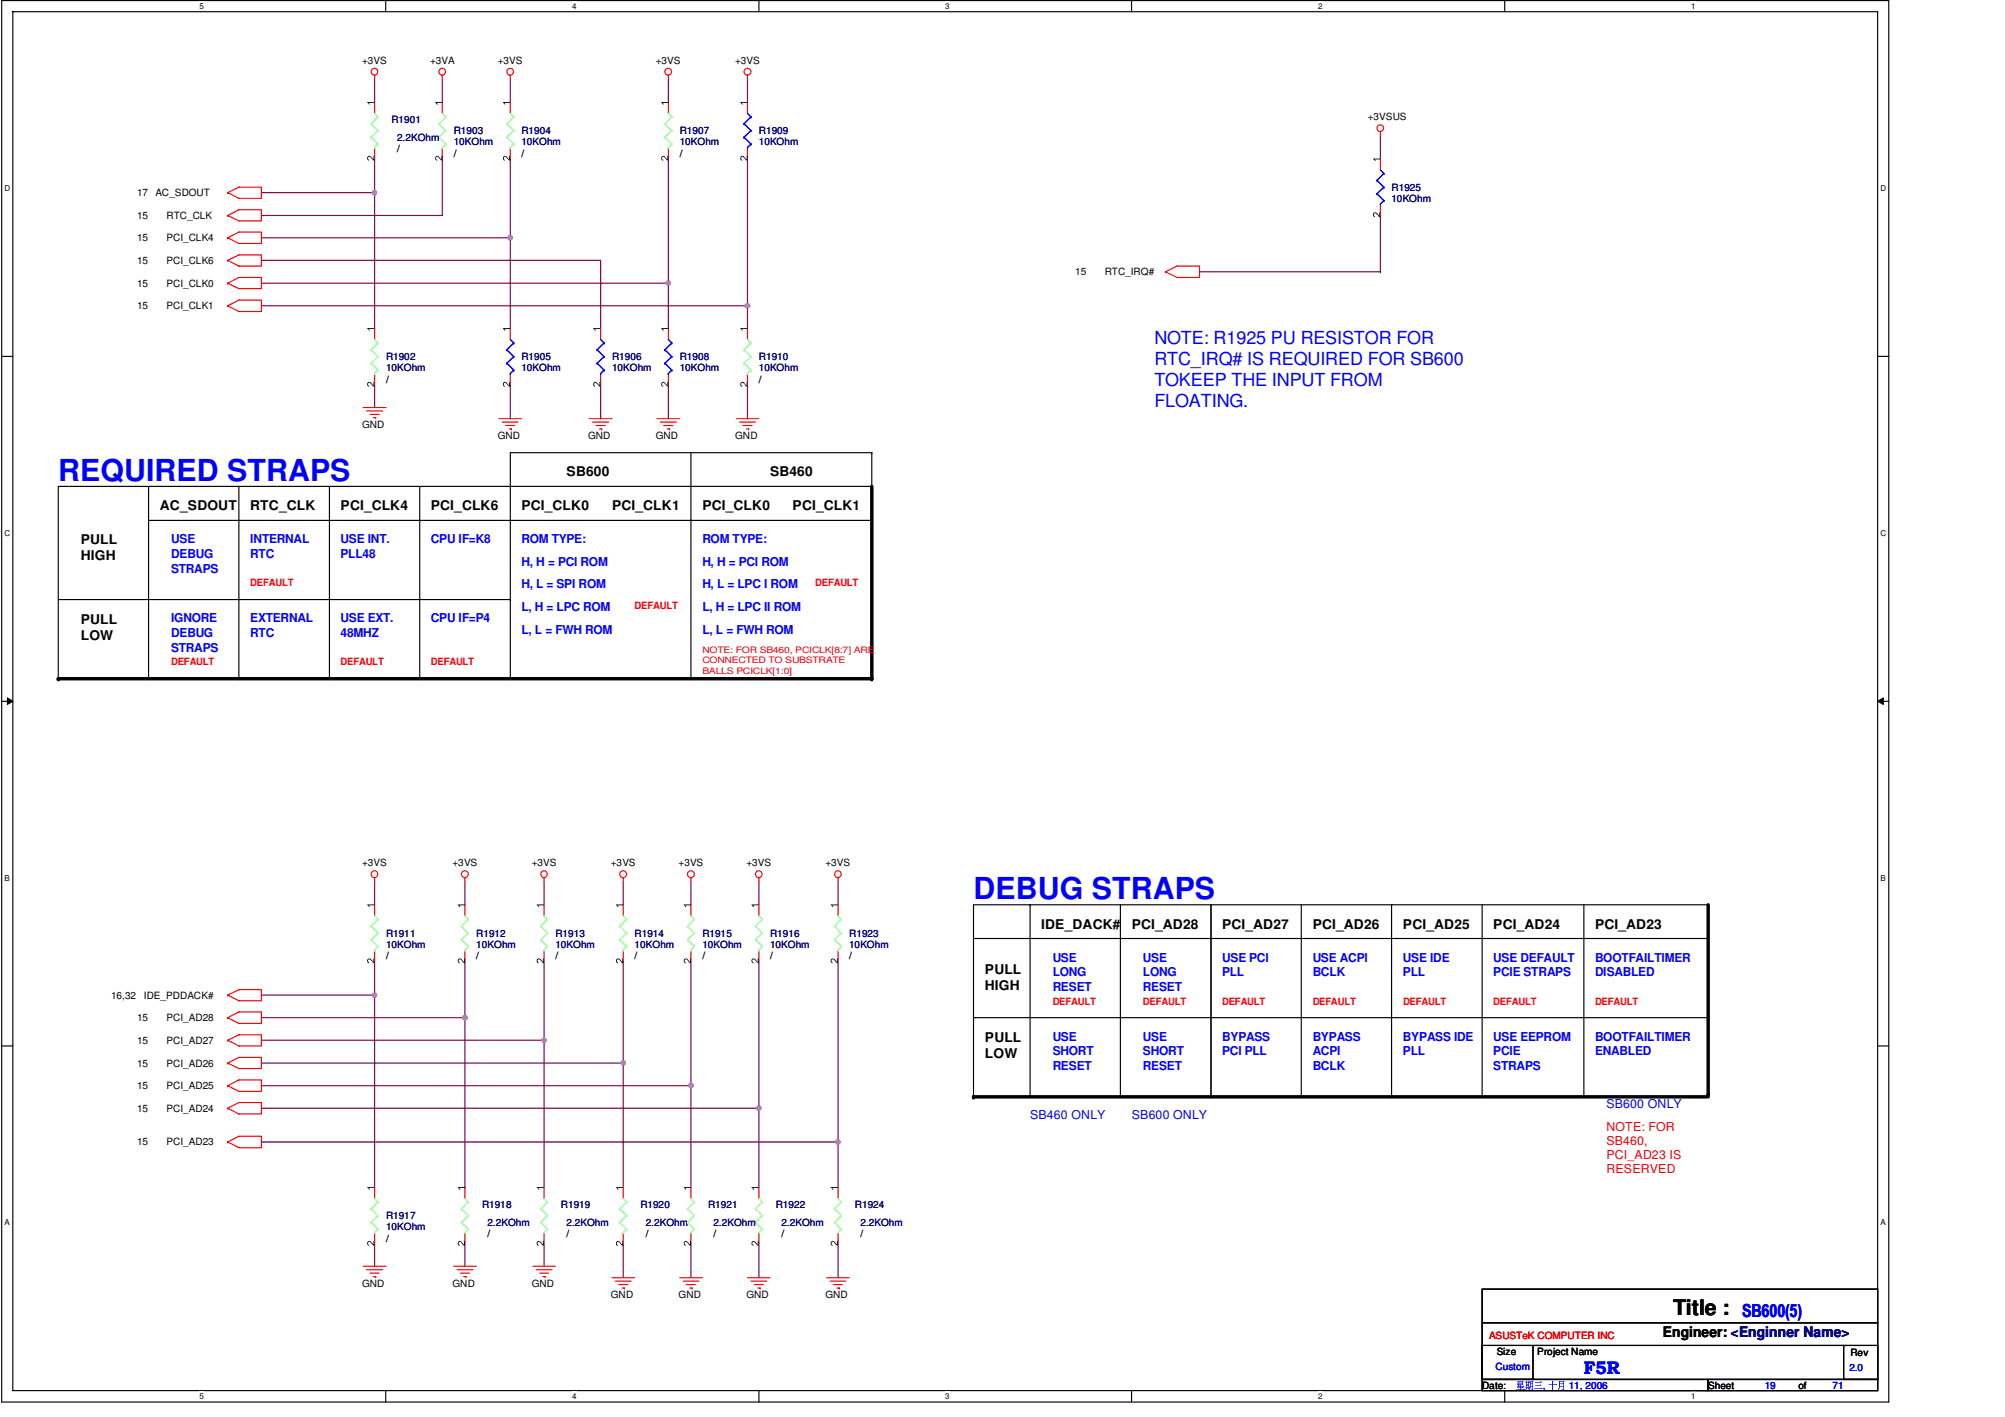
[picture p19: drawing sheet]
<svg xmlns="http://www.w3.org/2000/svg" width="297mm" height="210mm" viewBox="0 0 297 210" stroke-linecap="round" stroke-linejoin="round" font-family="sans-serif">
<defs><g id="words">
<g font-size="4.5" fill="#00f">
<text x="8.6" y="71.2">REQUIRED STRAPS</text>
<text x="144.2" y="133.1">DEBUG STRAPS</text>
</g>
<text font-size="3.2" x="247.9" y="194.7">Title :</text>
<g font-size="2.7" fill="#00f">
<text x="171" y="51">NOTE: R1925 PU RESISTOR FOR</text>
<text x="171" y="54.1">RTC_IRQ# IS REQUIRED FOR SB600</text>
<text x="171" y="57.1">TOKEEP THE INPUT FROM</text>
<text x="171" y="60.2">FLOATING.</text>
<text x="258.1" y="195.2">SB600(5)</text>
<text x="234.7" y="203.5">F5R</text>
</g>
<text font-size="2.2" x="246.3" y="198">Engineer: &lt;Enginner Name&gt;</text>
<g font-size="2">
<text x="83.9" y="70.6">SB600</text>
<text x="114.1" y="70.6">SB460</text>
<text x="23.7" y="75.6">AC_SDOUT</text>
<text x="37.1" y="75.6">RTC_CLK</text>
<text x="50.5" y="75.6">PCI_CLK4</text>
<text x="63.8" y="75.6">PCI_CLK6</text>
<text x="77.3" y="75.6">PCI_CLK0</text>
<text x="90.7" y="75.6">PCI_CLK1</text>
<text x="104.1" y="75.6">PCI_CLK0</text>
<text x="117.4" y="75.6">PCI_CLK1</text>
<text x="12" y="80.6">PULL</text>
<text x="12" y="83">HIGH</text>
<text x="12" y="92.4">PULL</text>
<text x="12" y="94.7">LOW</text>
<text x="154.3" y="137.5">IDE_DACK#</text>
<text x="167.7" y="137.5">PCI_AD28</text>
<text x="181.1" y="137.5">PCI_AD27</text>
<text x="194.5" y="137.5">PCI_AD26</text>
<text x="207.9" y="137.5">PCI_AD25</text>
<text x="221.2" y="137.5">PCI_AD24</text>
<text x="236.3" y="137.5">PCI_AD23</text>
<text x="145.9" y="144.3">PULL</text>
<text x="145.9" y="146.6">HIGH</text>
<text x="145.9" y="154.3">PULL</text>
<text x="145.9" y="156.7">LOW</text>
</g>
<g font-size="1.8" fill="#00f">
<text x="25.4" y="80.5">USE</text>
<text x="25.4" y="82.7">DEBUG</text>
<text x="37.1" y="80.5">INTERNAL</text>
<text x="37.1" y="82.7">RTC</text>
<text x="50.5" y="80.5">USE INT.</text>
<text x="50.5" y="82.7">PLL48</text>
<text x="63.8" y="80.5">CPU IF=K8</text>
<text x="77.3" y="80.5">ROM TYPE:</text>
<text x="77.3" y="83.8">H, H = PCI ROM</text>
<text x="104.1" y="83.8">H, H = PCI ROM</text>
<text x="104.1" y="80.5">ROM TYPE:</text>
<text x="25.4" y="84.8">STRAPS</text>
<text x="77.3" y="87.2">H, L = SPI ROM</text>
<text x="104.1" y="87.2">H, L = LPC I ROM</text>
<text x="25.4" y="92.2">IGNORE</text>
<text x="25.4" y="94.4">DEBUG</text>
<text x="37.1" y="92.2">EXTERNAL</text>
<text x="37.1" y="94.4">RTC</text>
<text x="50.5" y="92.2">USE EXT.</text>
<text x="50.5" y="94.4">48MHZ</text>
<text x="63.8" y="92.2">CPU IF=P4</text>
<text x="77.3" y="90.5">L, H = LPC ROM</text>
<text x="77.3" y="93.9">L, L = FWH ROM</text>
<text x="104.1" y="90.5">L, H = LPC II ROM</text>
<text x="104.1" y="93.9">L, L = FWH ROM</text>
<text x="25.4" y="96.6">STRAPS</text>
<text x="156" y="142.5">USE</text>
<text x="169.3" y="142.5">USE</text>
<text x="181.1" y="142.5">USE PCI</text>
<text x="194.5" y="142.5">USE ACPI</text>
<text x="207.9" y="142.5">USE IDE</text>
<text x="221.2" y="142.5">USE DEFAULT</text>
<text x="236.3" y="142.5">BOOTFAILTIMER</text>
<text x="156" y="144.6">LONG</text>
<text x="156" y="146.8">RESET</text>
<text x="169.3" y="144.6">LONG</text>
<text x="169.3" y="146.8">RESET</text>
<text x="181.1" y="144.6">PLL</text>
<text x="194.5" y="144.6">BCLK</text>
<text x="207.9" y="144.6">PLL</text>
<text x="221.2" y="144.6">PCIE STRAPS</text>
<text x="236.3" y="144.6">DISABLED</text>
<text x="156" y="154.1">USE</text>
<text x="169.3" y="154.1">USE</text>
<text x="181.1" y="154.1">BYPASS</text>
<text x="194.5" y="154.1">BYPASS</text>
<text x="207.9" y="154.1">BYPASS IDE</text>
<text x="221.2" y="154.1">USE EEPROM</text>
<text x="236.3" y="154.1">BOOTFAILTIMER</text>
<text x="156" y="156.3">SHORT</text>
<text x="156" y="158.5">RESET</text>
<text x="169.3" y="156.3">SHORT</text>
<text x="169.3" y="158.5">RESET</text>
<text x="181.1" y="156.3">PCI PLL</text>
<text x="194.5" y="156.3">ACPI</text>
<text x="194.5" y="158.5">BCLK</text>
<text x="207.9" y="156.3">PLL</text>
<text x="221.2" y="156.3">PCIE</text>
<text x="221.2" y="158.5">STRAPS</text>
<text x="236.3" y="156.3">ENABLED</text>
<text x="152.6" y="165.8">SB460 ONLY</text>
<text x="167.7" y="165.8">SB600 ONLY</text>
<text x="238" y="164.1">SB600 ONLY</text>
</g>
<g font-size="1.8" fill="#f00">
<text x="238" y="167.5">NOTE: FOR</text>
<text x="238" y="169.6">SB460,</text>
<text x="238" y="171.7">PCI_AD23 IS</text>
<text x="238" y="173.8">RESERVED</text>
</g>
<g font-size="1.5">
<text x="53.6" y="9.5">+3VS</text>
<text x="63.7" y="9.5">+3VA</text>
<text x="73.7" y="9.5">+3VS</text>
<text x="97.2" y="9.5">+3VS</text>
<text x="108.9" y="9.5">+3VS</text>
<text x="202.6" y="17.8">+3VSUS</text>
<text x="58.8" y="22.5">/</text>
<text x="67.2" y="23.2">/</text>
<text x="77.3" y="23.2">/</text>
<text x="100.7" y="23.2">/</text>
<text x="20.3" y="29.1">17</text>
<text x="23" y="29.1">AC_SDOUT</text>
<text x="20.3" y="32.4">15</text>
<text x="20.3" y="35.7">15</text>
<text x="24.7" y="32.4">RTC_CLK</text>
<text x="24.7" y="35.7">PCI_CLK4</text>
<text x="20.3" y="39.1">15</text>
<text x="24.7" y="39.1">PCI_CLK6</text>
<text x="159.3" y="40.8">15</text>
<text x="163.7" y="40.8">RTC_IRQ#</text>
<text x="20.3" y="42.5">15</text>
<text x="20.3" y="45.8">15</text>
<text x="24.7" y="42.5">PCI_CLK0</text>
<text x="24.7" y="45.8">PCI_CLK1</text>
<text x="57.2" y="56.7">/</text>
<text x="112.4" y="56.7">/</text>
<text x="53.6" y="63.4">GND</text>
<text x="73.7" y="65.1">GND</text>
<text x="87.1" y="65.1">GND</text>
<text x="97.2" y="65.1">GND</text>
<text x="108.9" y="65.1">GND</text>
<text x="53.6" y="128.4">+3VS</text>
<text x="67.1" y="128.4">+3VS</text>
<text x="78.8" y="128.4">+3VS</text>
<text x="90.5" y="128.4">+3VS</text>
<text x="100.5" y="128.4">+3VS</text>
<text x="110.6" y="128.4">+3VS</text>
<text x="122.3" y="128.4">+3VS</text>
<text x="57.2" y="142.1">/</text>
<text x="70.6" y="142.1">/</text>
<text x="82.3" y="142.1">/</text>
<text x="94" y="142.1">/</text>
<text x="104.1" y="142.1">/</text>
<text x="114.1" y="142.1">/</text>
<text x="125.8" y="142.1">/</text>
<text x="16.5" y="148">16,32</text>
<text x="21.3" y="148">IDE_PDDACK#</text>
<text x="20.3" y="151.3">15</text>
<text x="20.3" y="154.6">15</text>
<text x="24.7" y="151.3">PCI_AD28</text>
<text x="24.7" y="154.6">PCI_AD27</text>
<text x="20.3" y="158">15</text>
<text x="20.3" y="161.3">15</text>
<text x="24.7" y="158">PCI_AD26</text>
<text x="24.7" y="161.3">PCI_AD25</text>
<text x="20.3" y="164.7">15</text>
<text x="24.7" y="164.7">PCI_AD24</text>
<text x="20.3" y="169.7">15</text>
<text x="24.7" y="169.7">PCI_AD23</text>
<text x="57.2" y="183.9">/</text>
<text x="72.2" y="183.3">/</text>
<text x="83.9" y="183.3">/</text>
<text x="95.7" y="183.3">/</text>
<text x="105.7" y="183.3">/</text>
<text x="115.8" y="183.3">/</text>
<text x="127.5" y="183.3">/</text>
<text x="53.6" y="190.6">GND</text>
<text x="67.1" y="190.6">GND</text>
<text x="78.8" y="190.6">GND</text>
<text x="90.5" y="192.3">GND</text>
<text x="100.5" y="192.3">GND</text>
<text x="110.6" y="192.3">GND</text>
<text x="122.3" y="192.3">GND</text>
<text x="221.7" y="200.7">Size</text>
<text x="227.7" y="200.7">Project Name</text>
<text x="274.1" y="200.8">Rev</text>
<text x="219.6" y="205.7">Date:</text>
<text x="253.1" y="205.7">Sheet</text>
<text x="266.4" y="205.7">of</text>
</g>
<g font-size="1.5" fill="#000080">
<text x="58" y="18.2">R1901</text>
<text x="58.8" y="20.9">2.2KOhm</text>
<text x="67.2" y="19.9">R1903</text>
<text x="67.2" y="21.5">10KOhm</text>
<text x="77.3" y="19.9">R1904</text>
<text x="77.3" y="21.5">10KOhm</text>
<text x="100.7" y="19.9">R1907</text>
<text x="100.7" y="21.5">10KOhm</text>
<text x="112.4" y="19.9">R1909</text>
<text x="112.4" y="21.5">10KOhm</text>
<text x="206.2" y="28.2">R1925</text>
<text x="206.2" y="29.9">10KOhm</text>
<text x="57.2" y="53.3">R1902</text>
<text x="77.3" y="53.3">R1905</text>
<text x="90.7" y="53.3">R1906</text>
<text x="100.7" y="53.3">R1908</text>
<text x="112.4" y="53.3">R1910</text>
<text x="57.2" y="55">10KOhm</text>
<text x="77.3" y="55">10KOhm</text>
<text x="90.7" y="55">10KOhm</text>
<text x="100.7" y="55">10KOhm</text>
<text x="112.4" y="55">10KOhm</text>
<text x="57.2" y="138.7">R1911</text>
<text x="57.2" y="140.4">10KOhm</text>
<text x="70.6" y="138.7">R1912</text>
<text x="70.6" y="140.4">10KOhm</text>
<text x="82.3" y="138.7">R1913</text>
<text x="82.3" y="140.4">10KOhm</text>
<text x="94" y="138.7">R1914</text>
<text x="94" y="140.4">10KOhm</text>
<text x="104.1" y="138.7">R1915</text>
<text x="104.1" y="140.4">10KOhm</text>
<text x="114.1" y="138.7">R1916</text>
<text x="114.1" y="140.4">10KOhm</text>
<text x="125.8" y="138.7">R1923</text>
<text x="125.8" y="140.4">10KOhm</text>
<text x="71.4" y="178.9">R1918</text>
<text x="83.1" y="178.9">R1919</text>
<text x="94.9" y="178.9">R1920</text>
<text x="104.9" y="178.9">R1921</text>
<text x="114.9" y="178.9">R1922</text>
<text x="126.7" y="178.9">R1924</text>
<text x="57.2" y="180.6">R1917</text>
<text x="57.2" y="182.2">10KOhm</text>
<text x="72.2" y="181.6">2.2KOhm</text>
<text x="83.9" y="181.6">2.2KOhm</text>
<text x="95.7" y="181.6">2.2KOhm</text>
<text x="105.7" y="181.6">2.2KOhm</text>
<text x="115.8" y="181.6">2.2KOhm</text>
<text x="127.5" y="181.6">2.2KOhm</text>
</g>
<g font-size="1.5" fill="#f00">
<text x="37.1" y="86.8">DEFAULT</text>
<text x="120.8" y="86.8">DEFAULT</text>
<text x="94" y="90.2">DEFAULT</text>
<text x="25.4" y="98.6">DEFAULT</text>
<text x="50.5" y="98.6">DEFAULT</text>
<text x="63.8" y="98.6">DEFAULT</text>
<text x="156" y="148.8">DEFAULT</text>
<text x="169.3" y="148.8">DEFAULT</text>
<text x="181.1" y="148.8">DEFAULT</text>
<text x="194.5" y="148.8">DEFAULT</text>
<text x="207.9" y="148.8">DEFAULT</text>
<text x="221.2" y="148.8">DEFAULT</text>
<text x="236.3" y="148.8">DEFAULT</text>
<text x="220.6" y="198.3">ASUSTeK COMPUTER INC</text>
</g>
<g font-size="1.5" fill="#00f">
<text x="221.6" y="203">Custom</text>
<text x="274" y="203.2">2.0</text>
<text x="228.6" y="205.7">,</text>
<text x="232.4" y="205.7">11, 2006</text>
<text x="261.4" y="205.7">19</text>
<text x="271.5" y="205.7">71</text>
</g>
<g font-size="1.3" fill="#f00">
<text x="104.1" y="96.7">NOTE: FOR SB460, PCICLK[8:7] ARE</text>
<text x="104.1" y="98.3">CONNECTED TO SUBSTRATE</text>
<text x="104.1" y="99.8">BALLS PCICLK[1:0]</text>
</g>
<g font-size="1.2">
<text x="29.5" y="1.4">5</text>
<text x="84.7" y="1.4">4</text>
<text x="140" y="1.4">3</text>
<text x="195.3" y="1.4">2</text>
<text x="250.5" y="1.4">1</text>
<text x=".7" y="28.4">D</text>
<text x="278.6" y="28.4">D</text>
<text x=".7" y="79.4">C</text>
<text x="278.6" y="79.4">C</text>
<text x=".7" y="130.5">B</text>
<text x="278.6" y="130.5">B</text>
<text x=".7" y="181.5">A</text>
<text x="278.6" y="181.5">A</text>
<text x="29.5" y="207.3">5</text>
<text x="84.7" y="207.3">4</text>
<text x="140" y="207.3">3</text>
<text x="195.3" y="207.3">2</text>
<text x="250.5" y="207.3">1</text>
</g>
</g></defs>
<path d="M.3 .1h279.5v207.6h-279.5zM1.9 1.7h276.3v204.3h-276.3z" fill="none" stroke="#000" stroke-width=".17"/>
<g fill="#fff">
<path d="M29.5 .3h.7v1.3h-.7z"/>
<path d="M29.5 206.2h.7v1.4h-.7z"/>
</g>
<path d="M57.1 .1v1.6M57.1 206v1.7" fill="none" stroke="#000" stroke-width=".17"/>
<g fill="#fff">
<path d="M84.7 .3h.7v1.3h-.7z"/>
<path d="M84.7 206.2h.7v1.4h-.7z"/>
</g>
<path d="M112.4 .1v1.6M112.4 206v1.7" fill="none" stroke="#000" stroke-width=".17"/>
<g fill="#fff">
<path d="M140 .3h.7v1.3h-.7z"/>
<path d="M140 206.2h.7v1.4h-.7z"/>
</g>
<path d="M167.6 .1v1.6M167.6 206v1.7" fill="none" stroke="#000" stroke-width=".17"/>
<g fill="#fff">
<path d="M195.2 .3h.8v1.3h-.8z"/>
<path d="M195.2 206.2h.8v1.4h-.8z"/>
</g>
<path d="M222.9 .1v1.6M222.9 206v1.7" fill="none" stroke="#000" stroke-width=".17"/>
<g fill="#fff">
<path d="M250.5 .3h.7v1.3h-.7z"/>
<path d="M250.5 206.2h.7v1.4h-.7z"/>
<path d="M.6 27.3h.9v1.3h-.9z"/>
<path d="M278.6 27.3h.8v1.3h-.8z"/>
<path d="M.6 78.3h.9v1.4h-.9z"/>
<path d="M278.6 78.3h.8v1.4h-.8z"/>
</g>
<path d="M.3 52.8h1.6M278.2 52.8h1.6" fill="none" stroke="#000" stroke-width=".17"/>
<g fill="#fff">
<path d="M.6 129.4h.9v1.4h-.9z"/>
<path d="M278.6 129.4h.8v1.4h-.8z"/>
</g>
<path d="M.3 103.9h1.6M278.2 103.9h1.6" fill="none" stroke="#000" stroke-width=".17"/>
<path d="M1.1 103.4l.8 .5-.8 .5zM278.2 103.9l.8-.5v1z" fill="#000"/>
<path d="M1.1 103.4l.8 .5-.8 .5zM278.2 103.9l.8-.5v1z" fill="none" stroke="#000" stroke-width=".15"/>
<g fill="#fff">
<path d="M.6 180.4h.9v1.4h-.9z"/>
<path d="M278.6 180.4h.8v1.4h-.8z"/>
</g>
<path d="M.3 154.9h1.6M278.2 154.9h1.6" fill="none" stroke="#000" stroke-width=".17"/>
<path d="M55.5 11.8v3.4M65.5 11.8v3.4M38.7 28.5h16.8M55.5 23.5v25.1M65.5 23.5v8.4h-26.8M55.5 48.6h.1" fill="none" stroke="#800040" stroke-width=".17"/>
<circle cx="55.5" cy="28.5" r=".33" fill="#f0f"/>
<circle cx="55.5" cy="28.5" r=".33" fill="none" stroke="#f0f" stroke-width=".17"/>
<path d="M38.7 35.2h36.9M75.6 35.2h.1M55.5 57v3.4" fill="none" stroke="#800040" stroke-width=".17"/>
<circle cx="75.6" cy="35.2" r=".33" fill="#f0f"/>
<circle cx="75.6" cy="35.2" r=".33" fill="none" stroke="#f0f" stroke-width=".17"/>
<path d="M75.6 11.8v3.4M38.7 38.6h50.3v10M75.6 23.5v25.1M38.7 42h60.3M75.6 57v5M89 57v5M99 42h.1" fill="none" stroke="#800040" stroke-width=".17"/>
<circle cx="99" cy="41.9" r=".32" fill="#f0f"/>
<circle cx="99" cy="41.9" r=".32" fill="none" stroke="#f0f" stroke-width=".17"/>
<path d="M99 11.8v3.4M99 23.5v25.1M38.7 45.3h72M99 57v5M110.7 45.3h.1" fill="none" stroke="#800040" stroke-width=".17"/>
<circle cx="110.7" cy="45.3" r=".33" fill="#f0f"/>
<circle cx="110.7" cy="45.3" r=".33" fill="none" stroke="#f0f" stroke-width=".17"/>
<path d="M110.7 11.8v3.4M110.7 23.5v25.1M110.7 57v5M38.7 160.8h63.7M102.4 160.8h.1" fill="none" stroke="#800040" stroke-width=".17"/>
<circle cx="102.4" cy="160.8" r=".33" fill="#f0f"/>
<circle cx="102.4" cy="160.8" r=".33" fill="none" stroke="#f0f" stroke-width=".17"/>
<path d="M38.7 154.1h41.9M80.6 154.1h.1M80.6 142.4v11.7" fill="none" stroke="#800040" stroke-width=".17"/>
<circle cx="80.6" cy="154.1" r=".32" fill="#f0f"/>
<circle cx="80.6" cy="154.1" r=".32" fill="none" stroke="#f0f" stroke-width=".17"/>
<path d="M55.5 130.7v3.3M55.5 147.4v28.5M68.9 142.4v8.3h-30.2M80.6 154.1v21.8M102.4 142.4v18.4M55.5 175.9h.1M112.4 164.2v11.7M55.5 184.2v3.4M112.4 184.2v5.1" fill="none" stroke="#800040" stroke-width=".17"/>
<circle cx="55.5" cy="147.4" r=".32" fill="#f0f"/>
<circle cx="55.5" cy="147.4" r=".32" fill="none" stroke="#f0f" stroke-width=".17"/>
<path d="M38.7 157.5h53.6M55.5 142.4v5M92.3 157.5h.1M102.4 160.8v15.1" fill="none" stroke="#800040" stroke-width=".17"/>
<circle cx="92.3" cy="157.5" r=".33" fill="#f0f"/>
<circle cx="92.3" cy="157.5" r=".33" fill="none" stroke="#f0f" stroke-width=".17"/>
<path d="M68.9 130.7v3.3M38.7 164.2h73.7M112.4 164.2h.1M80.6 184.2v3.4" fill="none" stroke="#800040" stroke-width=".17"/>
<circle cx="112.4" cy="164.1" r=".32" fill="#f0f"/>
<circle cx="112.4" cy="164.1" r=".32" fill="none" stroke="#f0f" stroke-width=".17"/>
<path d="M80.6 130.7v3.3M102.4 130.7v3.3M112.4 130.7v3.3M38.7 147.4h16.8M68.9 150.7v25.2M92.3 142.4v15.1M112.4 142.4v21.8M68.9 175.9h.1M92.3 184.2v5.1M102.4 184.2v5.1" fill="none" stroke="#800040" stroke-width=".17"/>
<circle cx="68.9" cy="150.7" r=".34" fill="#f0f"/>
<circle cx="68.9" cy="150.7" r=".34" fill="none" stroke="#f0f" stroke-width=".17"/>
<path d="M92.3 130.7v3.3M92.3 157.5v18.4M38.7 169.2h85.5M124.2 169.2h.1M68.9 184.2v3.4" fill="none" stroke="#800040" stroke-width=".17"/>
<circle cx="124.1" cy="169.2" r=".33" fill="#f0f"/>
<circle cx="124.1" cy="169.2" r=".33" fill="none" stroke="#f0f" stroke-width=".17"/>
<path d="M204.5 20.2v3.3M204.5 31.9v8.4M177.7 40.3h26.8M204.5 40.3h.1M124.2 130.7v3.3M124.2 142.4v33.5M124.2 184.2v5.1" fill="none" stroke="#800040" stroke-width=".17"/>
<g fill="none" stroke="#f00" stroke-width=".17">
<path d="M55.5 11.1v.7M65.5 11.1v.7M75.6 11.1v.7M99 11.1v.7M110.7 11.1v.7M204.5 19.5v.7M33.7 31.9l1.7-.8h3.3v1.6h-3.3zM33.7 31.9h.1M33.7 28.5l1.7-.8h3.3v1.7h-3.3zM33.7 28.5h.1M33.7 35.2l1.7-.8h3.3v1.7h-3.3zM33.7 35.2h.1"/>
<path d="M33.7 38.6l1.7-.8h3.3v1.6h-3.3zM33.7 38.6h.1M33.7 42l1.7-.9h3.3v1.7h-3.3zM33.7 42h.1M33.7 45.3l1.7-.9h3.3v1.7h-3.3zM33.7 45.3h.1M172.7 40.3l1.7-.9h3.3v1.7h-3.3zM172.7 40.3h.1M53.8 60.4h3.4M54.3 60.9h2.4M54.8 61.4h1.4M55.3 61.8h.4"/>
<path d="M55.7 61.8h.1M73.9 62h3.4M74.4 62.5h2.3M74.9 63h1.3M75.4 63.5h.4M75.8 63.5h.1M87.3 62h3.4M87.8 62.5h2.4M88.3 63h1.4M88.8 63.5h.4M89.2 63.5h.1M97.3 62h3.4"/>
<path d="M97.8 62.5h2.4M98.3 63h1.4M98.8 63.5h.4M99.2 63.5h.1M109.1 62h3.3M109.6 62.5h2.3M110.1 63h1.3M110.6 63.5h.3M110.9 63.5h.1M55.5 130v.7M68.9 130v.7M80.6 130v.7"/>
<path d="M92.3 130v.7M102.4 130v.7M112.4 130v.7M124.2 130v.7M33.7 150.7l1.7-.8h3.3v1.7h-3.3zM33.7 150.7h.1M33.7 154.1l1.7-.8h3.3v1.6h-3.3zM33.7 154.1h.1M33.7 157.5l1.7-.9h3.3v1.7h-3.3zM33.7 157.5h.1M33.7 147.4l1.7-.8h3.3v1.7h-3.3zM33.7 147.4h.1"/>
<path d="M33.7 160.8l1.7-.8h3.3v1.7h-3.3zM33.7 160.8h.1M33.7 164.2l1.7-.9h3.3v1.7h-3.3zM33.7 164.2h.1M33.7 169.2l1.7-.9h3.3v1.7h-3.3zM33.7 169.2h.1M53.8 187.6h3.4M54.3 188.1h2.4M54.8 188.6h1.4M55.3 189.1h.4M55.7 189.1h.1M67.2 187.6h3.4"/>
<path d="M67.7 188.1h2.4M68.2 188.6h1.3M68.7 189.1h.3M69 189.1h.1M78.9 187.6h3.4M79.5 188.1h2.3M80 188.6h1.3M80.4 189.1h.4M80.8 189.1h.1M90.7 189.3h3.3M91.1 189.8h2.4M91.6 190.3h1.4"/>
<path d="M92.2 190.8h.3M92.5 190.8h.1M100.7 189.3h3.4M101.2 189.8h2.3M101.7 190.3h1.3M102.2 190.8h.3M102.5 190.8h.1M110.7 189.3h3.4M111.2 189.8h2.4M111.8 190.3h1.3M112.3 190.8h.3M112.6 190.8h.1"/>
<path d="M122.5 189.3h3.3M123 189.8h2.3M123.5 190.3h1.3M124 190.8h.3M124.3 190.8h.1"/>
<circle cx="55.5" cy="10.6" r=".5"/>
<circle cx="65.5" cy="10.6" r=".5"/>
<circle cx="75.6" cy="10.6" r=".5"/>
<circle cx="99" cy="10.6" r=".5"/>
<circle cx="110.7" cy="10.6" r=".51"/>
<circle cx="204.5" cy="19" r=".49"/>
<circle cx="55.5" cy="129.5" r=".5"/>
<circle cx="68.9" cy="129.5" r=".51"/>
<circle cx="80.6" cy="129.5" r=".49"/>
<circle cx="92.3" cy="129.5" r=".51"/>
<circle cx="102.4" cy="129.5" r=".51"/>
<circle cx="112.4" cy="129.5" r=".5"/>
<circle cx="124.1" cy="129.5" r=".5"/>
</g>
<path d="M219.6 191h58.6v13.3h-58.6zM219.6 199.3h7.5v5h-7.5zM219.6 196h58.6M227.3 199.3h45.8M273.1 199.3h5.1v5h-5.1zM273.1 199.3h.1M278.2 196h.1M219.6 204.3h33.5v1.7h-33.5zM253.1 204.3h25.1v1.7h-25.1z" fill="none" stroke="#000" stroke-width=".17"/>
<g fill="#00f">
<path d="M224.9 204.6l.7 .1zM224.9 204.9h.7zM224.9 205.1h.7zM224.8 204.6v.5h.1v-.5zM225.6 204.6v.5l.1-.5zM225 205.1l-.3 .5 .4-.4zM224.9 205.4h.9l-.2-.1v.1zM224.9 205.5v.1h.8l-.1-.1-.1 .1zM225.2 205.1l.1 .8v-.8zM224.6 205.8l.1 .1 1.2-.1-.1-.1-.1 .1z"/>
<path d="M226.1 205l.4 .1zM226.1 205.3h.4zM226.7 204.6l.4 .1zM226.7 205h.4zM226.7 205.3l.4 .1zM226 204.8v.1l.7-.1-.1-.1-.1 .1zM226.1 204.6l.1 .9v-.9zM226.4 204.6l.1 .9 .1-.9zM225.9 205.4l.1 .1h.6v-.1l-.1 .1zM226.2 205.6l-.3 .3 .4-.2zM226.4 205.6l.1 .2 .1-.1zM226.7 204.6v.7l-.2 .6 .3-.5v-.8zM227 204.6l.1 1.2h-.2l.1 .1 .1-.1 .1-1.1z"/>
<path d="M227.4 204.7l1 .1-.1-.2-.1 .1zM227.5 205.1v.1h.8l-.1-.1-.1 .1zM227.3 205.7h1.2l-.1-.1-.1 .1z"/>
<path d="M229.4 205.1h1.3l-.2-.1v.1zM230 204.6v1.3l.1-1.3z"/>
<path d="M231.1 204.6l.6 .1zM231.1 205h.6zM231.1 205.3l.6 .1zM231 204.6v.9l-.2 .4 .3-.4v-.9zM231.7 204.6l-.1 1.2h-.2l.2 .1h.1v-1.2l.1-.1z"/>
</g>
<path d="M219.6 191h58.6v13.3h-58.6zM219.6 199.3h7.5v5h-7.5zM219.6 196h58.6M227.3 199.3h45.8M273.1 199.3h5.1v5h-5.1zM273.1 199.3h.1M278.2 196h.1M219.6 204.3h33.5v1.7h-33.5zM253.1 204.3h25.1v1.7h-25.1z" fill="none" stroke="#000" stroke-width=".17"/>
<g fill="#00f">
<path d="M224.9 204.6l.7 .1zM224.9 204.9h.7zM224.9 205.1h.7zM224.8 204.6v.5h.1v-.5zM225.6 204.6v.5l.1-.5zM225 205.1l-.3 .5 .4-.4zM224.9 205.4h.9l-.2-.1v.1zM224.9 205.5v.1h.8l-.1-.1-.1 .1zM225.2 205.1l.1 .8v-.8zM224.6 205.8l.1 .1 1.2-.1-.1-.1-.1 .1z"/>
<path d="M226.1 205l.4 .1zM226.1 205.3h.4zM226.7 204.6l.4 .1zM226.7 205h.4zM226.7 205.3l.4 .1zM226 204.8v.1l.7-.1-.1-.1-.1 .1zM226.1 204.6l.1 .9v-.9zM226.4 204.6l.1 .9 .1-.9zM225.9 205.4l.1 .1h.6v-.1l-.1 .1zM226.2 205.6l-.3 .3 .4-.2zM226.4 205.6l.1 .2 .1-.1zM226.7 204.6v.7l-.2 .6 .3-.5v-.8zM227 204.6l.1 1.2h-.2l.1 .1 .1-.1 .1-1.1z"/>
<path d="M227.4 204.7l1 .1-.1-.2-.1 .1zM227.5 205.1v.1h.8l-.1-.1-.1 .1zM227.3 205.7h1.2l-.1-.1-.1 .1z"/>
<path d="M229.4 205.1h1.3l-.2-.1v.1zM230 204.6v1.3l.1-1.3z"/>
<path d="M231.1 204.6l.6 .1zM231.1 205h.6zM231.1 205.3l.6 .1zM231 204.6v.9l-.2 .4 .3-.4v-.9zM231.7 204.6l-.1 1.2h-.2l.2 .1h.1v-1.2l.1-.1z"/>
</g>
<path d="M219.6 191h58.6v13.3h-58.6zM219.6 199.3h7.5v5h-7.5zM219.6 196h58.6M227.3 199.3h45.8M273.1 199.3h5.1v5h-5.1zM273.1 199.3h.1M278.2 196h.1M219.6 204.3h33.5v1.7h-33.5zM253.1 204.3h25.1v1.7h-25.1z" fill="none" stroke="#000" stroke-width=".17"/>
<g fill="#00f">
<path d="M224.9 204.6l.7 .1zM224.9 204.9h.7zM224.9 205.1h.7zM224.8 204.6v.5h.1v-.5zM225.6 204.6v.5l.1-.5zM225 205.1l-.3 .5 .4-.4zM224.9 205.4h.9l-.2-.1v.1zM224.9 205.5v.1h.8l-.1-.1-.1 .1zM225.2 205.1l.1 .8v-.8zM224.6 205.8l.1 .1 1.2-.1-.1-.1-.1 .1z"/>
<path d="M226.1 205l.4 .1zM226.1 205.3h.4zM226.7 204.6l.4 .1zM226.7 205h.4zM226.7 205.3l.4 .1zM226 204.8v.1l.7-.1-.1-.1-.1 .1zM226.1 204.6l.1 .9v-.9zM226.4 204.6l.1 .9 .1-.9zM225.9 205.4l.1 .1h.6v-.1l-.1 .1zM226.2 205.6l-.3 .3 .4-.2zM226.4 205.6l.1 .2 .1-.1zM226.7 204.6v.7l-.2 .6 .3-.5v-.8zM227 204.6l.1 1.2h-.2l.1 .1 .1-.1 .1-1.1z"/>
<path d="M227.4 204.7l1 .1-.1-.2-.1 .1zM227.5 205.1v.1h.8l-.1-.1-.1 .1zM227.3 205.7h1.2l-.1-.1-.1 .1z"/>
<path d="M229.4 205.1h1.3l-.2-.1v.1zM230 204.6v1.3l.1-1.3z"/>
<path d="M231.1 204.6l.6 .1zM231.1 205h.6zM231.1 205.3l.6 .1zM231 204.6v.9l-.2 .4 .3-.4v-.9zM231.7 204.6l-.1 1.2h-.2l.2 .1h.1v-1.2l.1-.1z"/>
</g>
<g fill="none" stroke="#000" stroke-width=".17">
<path d="M22 77.1h107.2M22 72.1v28.4M35.4 72.1v28.4M48.8 72.1v28.4M62.2 72.1v28.4M102.4 67.1v33.4M129.2 67.1h.1M129.2 72.1h.1M129.2 67.1h-53.6v33.4M129.2 72.1h-120.6v28.4M129.2 67.1v5M8.6 88.8h67"/>
<path d="M48.8 88.8h.1M75.6 88.8h.1M22 100.5h.1M35.4 100.5h.1M48.8 100.5h.1M62.2 100.5h.1M75.6 100.5h.1M102.4 100.5h.1M144.2 139h108.9M152.6 134v28.5M166 134v28.5M179.4 134v28.5"/>
<path d="M192.8 134v28.5M206.2 134v28.5M219.6 134v28.5M234.6 134v28.5M253.1 139h.1M253.1 134h-108.9v28.5M144.2 150.7h108.9M144.2 162.5h.1M179.4 162.5h.1M192.8 162.5h.1M206.2 162.5h.1M219.6 162.5h.1"/>
<path d="M234.6 162.5h.1"/>
</g>
<path d="M129.2 72.1v28.4M8.6 100.5h.1M8.6 100.5h120.6M129.2 100.5h.1M253.1 134v28.1M144.2 162.5h.1M144.2 162.5h108.9M253.1 162.1h.1" fill="none" stroke="#000" stroke-width=".51"/>
<g fill="none" stroke="#f00" stroke-width=".17">
<path d="M55.5 15.2v1.6M65.5 15.2v1.6M75.6 15.2v1.6M99 15.2v1.6M110.7 15.2v1.6M55.5 21.8v1.7M65.5 21.8v1.7M75.6 21.8v1.7M99 21.8v1.7M110.7 21.8v1.7M204.5 23.5v1.7M204.5 30.2v1.7"/>
<path d="M55.5 48.6v1.7M55.5 55.3v1.7M75.6 48.6v1.7M75.6 55.3v1.7M89 48.6v1.7M89 55.3v1.7M99 48.6v1.7M99 55.3v1.7M110.7 48.6v1.7M110.7 55.3v1.7M55.5 134v1.7M68.9 134v1.7"/>
<path d="M80.6 134v1.7M92.3 134v1.7M102.4 134v1.7M112.4 134v1.7M124.2 134v1.7M55.5 140.7v1.7M68.9 140.7v1.7M80.6 140.7v1.7M92.3 140.7v1.7M102.4 140.7v1.7M112.4 140.7v1.7M124.2 140.7v1.7"/>
<path d="M55.5 175.9v1.6M68.9 175.9v1.6M80.6 175.9v1.6M92.3 175.9v1.6M102.4 175.9v1.6M112.4 175.9v1.6M124.2 175.9v1.6M55.5 182.6v1.6M68.9 182.6v1.6M80.6 182.6v1.6M92.3 182.6v1.6M102.4 182.6v1.6"/>
<path d="M112.4 182.6v1.6M124.2 182.6v1.6"/>
</g>
<g fill="#000">
<path d="M54.4 15.1h1.1v.1h-.9l.2 .2-.1 .1zM64.5 15.1h1v.1h-.8l.2 .3h-.2zM74.5 15.1h1.1v.1h-.8l.1 .3h-.1zM98 15.1h1v.1h-.8l.1 .3h-.1zM109.7 15.1h1v.1h-.8l.2 .3h-.2zM54.5 23.2a.56 .56 0 0 1 .8 .4v-.5h.2v.7l-.3-.1a.54 .54 0 0 0-.6-.4l-.1 .2 .2 .3-.3-.2zM64.6 23.1a.82 .82 0 0 1 .8 .5v-.5h.1v.7l-.6-.5a.22 .22 0 0 0-.3 .1 .22 .22 0 0 0 .2 .3v.1h-.2l-.1-.2v-.3zM74.6 23.2a.47 .47 0 0 1 .7 .3l.1 .1v-.5h.2v.7l-.6-.5a.21 .21 0 0 0-.4 .1 .21 .21 0 0 0 .2 .3v.1h-.1l-.2-.2zM98.1 23.1a.82 .82 0 0 1 .8 .5v-.5h.1v.7l-.6-.5a.22 .22 0 0 0-.3 .1 .22 .22 0 0 0 .2 .3v.1h-.2l-.1-.2v-.3zM109.9 23.1a.75 .75 0 0 1 .7 .5v-.5h.1v.7l-.2-.1a.51 .51 0 0 0-.6-.4l-.1 .2 .2 .3a.36 .36 0 0 1-.3-.3 .36 .36 0 0 1 .2-.4zM203.4 23.5h1.1v.1h-.8l.1 .2-.1 .1zM203.5 31.5a.71 .71 0 0 1 .8 .5v-.5h.2v.7l-.2-.1a.54 .54 0 0 0-.7-.4v.2l.1 .3-.3-.2z"/>
<path d="M54.4 48.6h1.1v.1h-.9l.2 .2-.1 .1zM54.5 56.7a.56 .56 0 0 1 .8 .4v-.5h.2v.7l-.3-.1a.54 .54 0 0 0-.6-.4l-.1 .1 .2 .4-.3-.2zM74.5 48.6h1.1v.1h-.8l.1 .3h-.1zM74.6 56.7a.47 .47 0 0 1 .7 .3l.1 .1v-.5h.2v.7l-.6-.5a.21 .21 0 0 0-.4 .1 .21 .21 0 0 0 .2 .2v.2h-.1l-.2-.2zM87.9 48.6h1v.1h-.8l.2 .3h-.2zM88 56.7a.56 .56 0 0 1 .8 .4v-.5h.1v.7l-.2-.1a.54 .54 0 0 0-.7-.4v.3h.2v.2l-.3-.2zM98 48.6h1v.1h-.8l.1 .3h-.1zM98.1 56.6a.82 .82 0 0 1 .8 .5v-.5h.1v.7l-.6-.5a.22 .22 0 0 0-.3 0 .22 .22 0 0 0 .2 .3v.2h-.2l-.1-.2v-.3zM109.7 48.6h1v.1h-.8l.2 .3h-.2zM109.9 56.6a.75 .75 0 0 1 .7 .5v-.5h.1v.7l-.2-.1a.51 .51 0 0 0-.6-.4l-.1 .2 .2 .3a.36 .36 0 0 1-.3-.3 .36 .36 0 0 1 .2-.4zM54.4 134h1.1v.1h-.9l.2 .2-.1 .1zM67.8 134h1.1v.1h-.9l.2 .3h-.1z"/>
<path d="M79.5 134h1.1v.1h-.8l.1 .3h-.1zM91.3 134h1v.1h-.8l.1 .3h-.1zM101.3 134h1.1v.1h-.9l.2 .3h-.1zM111.3 134h1.1v.1h-.8l.1 .3h-.1zM123.1 134h1v.1h-.8l.1 .3h-.1zM54.5 142.1a.62 .62 0 0 1 .8 .4v-.5h.2v.7l-.3-.1a.54 .54 0 0 0-.6-.4l-.1 .2 .2 .3-.3-.2zM67.9 142.1a.52 .52 0 0 1 .8 .4v-.5h.2v.7l-.3-.1a.49 .49 0 0 0-.6-.4l-.1 .2 .2 .3-.3-.2zM79.6 142.1a.6 .6 0 0 1 .8 .4v-.5h.2v.7l-.3-.1a.51 .51 0 0 0-.6-.4l-.1 .1 .2 .4-.3-.2zM91.4 142.1a.52 .52 0 0 1 .7 .4h.1v-.5h.1v.7l-.2-.1a.49 .49 0 0 0-.7-.4v.2l.2 .3a.37 .37 0 0 1-.3-.2 .37 .37 0 0 1 .1-.4zM101.4 142.1a.52 .52 0 0 1 .7 .4h.1v-.5h.2v.7l-.3-.1a.49 .49 0 0 0-.6-.4l-.1 .2 .2 .3-.3-.2zM111.4 142.1a.52 .52 0 0 1 .8 .4h.1v-.5h.1v.7l-.5-.4a.24 .24 0 0 0-.4-.1 .24 .24 0 0 0 .1 .4v.1l-.2-.2zM123.1 142.1a.62 .62 0 0 1 .9 .4v-.5h.1v.7l-.6-.5a.23 .23 0 0 0-.3 .1 .23 .23 0 0 0 .2 .3v.1l-.3-.2z"/>
<path d="M54.4 175.9h1.1v.1h-.9l.2 .2h-.1zM67.8 175.9h1.1v.1h-.9l.2 .2h-.1zM79.5 175.9h1.1v.1h-.8l.1 .2h-.1zM91.3 175.9h1v.1h-.8l.1 .2h-.1zM101.3 175.9h1.1v.1h-.9l.2 .2h-.1zM111.3 175.9h1.1v.1h-.8l.1 .2h-.1zM123.1 175.9h1v.1h-.8l.1 .2h-.1zM54.5 183.9a.58 .58 0 0 1 .8 .4v-.5h.2v.7l-.3-.1a.54 .54 0 0 0-.6-.4l-.1 .3 .2 .2-.3-.2zM68 183.8a.79 .79 0 0 1 .7 .6v-.6h.2v.7a.72 .72 0 0 1-.6-.5 .22 .22 0 0 0-.4 .1 .22 .22 0 0 0 .2 .3v.1h-.1l-.2-.2v-.3zM79.6 183.9a.6 .6 0 0 1 .8 .5v-.6h.2v.7l-.3-.1a.51 .51 0 0 0-.6-.4l-.1 .2 .2 .3-.3-.2zM91.4 183.8a.79 .79 0 0 1 .8 .6v-.6h.1v.7a.72 .72 0 0 1-.6-.5 .22 .22 0 0 0-.3 .1 .22 .22 0 0 0 .2 .3v.1a.36 .36 0 0 1-.4-.3 .36 .36 0 0 1 .2-.4zM101.5 183.8a.79 .79 0 0 1 .7 .6v-.6h.2v.7a.72 .72 0 0 1-.6-.5 .22 .22 0 0 0-.4 .1 .22 .22 0 0 0 .2 .3v.1h-.1l-.2-.2v-.3z"/>
<path d="M111.5 183.8a.79 .79 0 0 1 .8 .6v-.6h.1v.7l-.5-.4a.23 .23 0 0 0-.4-.1 .23 .23 0 0 0 .1 .4v.1l-.2-.1-.1-.2zM123.1 183.9a.58 .58 0 0 1 .9 .4v-.5h.1v.7h-.1l-.5-.5a.21 .21 0 0 0-.3 .1 .21 .21 0 0 0 .2 .3v.1h-.2l-.1-.2z"/>
</g>
<g fill="none" stroke="#80ff80" stroke-width=".17">
<path d="M55 18.3h.1M55 18.3l1 1M55.5 16.8l.5 .5M56 17.3h.1M56 19.3h.1M56 19.3l-1 1M56 17.3l-1 1M65 18.3h.1M65 18.3l1 1M65.5 16.8l.5 .5M66 17.3h.1M66 19.3h.1"/>
<path d="M66 19.3l-1 1M66 17.3l-1 1M75.1 18.3h.1M75.1 18.3l1 1M75.6 16.8l.5 .5M76.1 17.3h.1M76.1 19.3h.1M76.1 19.3l-1 1M76.1 17.3l-1 1M98.5 18.3h.1M98.5 18.3l1 1M99 16.8l.5 .5"/>
<path d="M99.5 17.3h.1M99.5 19.3h.1M99.5 19.3l-1 1M99.5 17.3l-1 1M55 20.3h.1M55 20.3l1 1M55.5 21.8h.1M56 21.3h.1M56 21.3l-.5 .5M65 20.3h.1M65 20.3l1 1M65.5 21.8h.1"/>
<path d="M66 21.3h.1M66 21.3l-.5 .5M75.1 20.3h.1M75.1 20.3l1 1M75.6 21.8h.1M76.1 21.3h.1M76.1 21.3l-.5 .5M98.5 20.3h.1M98.5 20.3l1 1M99 21.8h.1M99.5 21.3h.1M99.5 21.3l-.5 .5"/>
<path d="M55 53.8h.1M55 51.8h.1M55 53.8l1 1M55 51.8l1 1M55.5 55.3h.1M55.5 50.3l.5 .5M56 54.8h.1M56 50.8h.1M56 52.8h.1M56 54.8l-.5 .5M56 52.8l-1 1M56 50.8l-1 1"/>
<path d="M110.2 53.8h.1M110.2 51.8h.1M110.2 53.8l1 1M110.2 51.8l1 1M110.7 55.3h.1M110.7 50.3l.5 .5M111.2 54.8h.1M111.2 50.8h.1M111.2 52.8h.1M111.2 54.8l-.5 .5M111.2 52.8l-1 1M111.2 50.8l-1 1"/>
<path d="M55 139.2h.1M55 137.2h.1M55 139.2l1 1M55 137.2l1 1M55.5 135.7l.5 .5M56 136.2h.1M56 138.2h.1M56 138.2l-1 1M56 136.2l-1 1M68.4 139.2h.1M68.4 137.2h.1M68.4 139.2l1 1"/>
<path d="M68.4 137.2l1 1M68.9 135.7l.5 .5M69.4 136.2h.1M69.4 138.2h.1M69.4 138.2l-1 1M69.4 136.2l-1 1M80.1 139.2h.1M80.1 137.2h.1M80.1 139.2l1 1M80.1 137.2l1 1M80.6 135.7l.5 .5M81.1 136.2h.1"/>
<path d="M81.1 138.2h.1M81.1 138.2l-1 1M81.1 136.2l-1 1M91.8 139.2h.1M91.8 137.2h.1M91.8 139.2l1 1M91.8 137.2l1 1M92.3 135.7l.5 .5M92.8 136.2h.1M92.8 138.2h.1M92.8 138.2l-1 1M92.8 136.2l-1 1"/>
<path d="M101.9 139.2h.1M101.9 137.2h.1M101.9 139.2l1 1M101.9 137.2l1 1M102.4 135.7l.5 .5M102.9 136.2h.1M102.9 138.2h.1M102.9 138.2l-1 1M102.9 136.2l-1 1M111.9 139.2h.1M111.9 137.2h.1M111.9 139.2l1 1"/>
<path d="M111.9 137.2l1 1M112.4 135.7l.5 .5M112.9 136.2h.1M112.9 138.2h.1M112.9 138.2l-1 1M112.9 136.2l-1 1M123.7 139.2h.1M123.7 137.2h.1M123.7 139.2l.9 1M123.7 137.2l.9 1M124.2 135.7l.4 .5M124.6 136.2h.1"/>
<path d="M124.6 138.2h.1M124.6 138.2l-.9 1M124.6 136.2l-.9 1M55.5 140.7h.1M56 140.2h.1M56 140.2l-.5 .5M68.9 140.7h.1M69.4 140.2h.1M69.4 140.2l-.5 .5M80.6 140.7h.1M81.1 140.2h.1M81.1 140.2l-.5 .5"/>
<path d="M92.3 140.7h.1M92.8 140.2h.1M92.8 140.2l-.5 .5M102.4 140.7h.1M102.9 140.2h.1M102.9 140.2l-.5 .5M112.4 140.7h.1M112.9 140.2h.1M112.9 140.2l-.5 .5M124.2 140.7h.1M124.6 140.2h.1M124.6 140.2l-.4 .5"/>
<path d="M55 179.1h.1M55 179.1l1 1M55.5 177.5l.5 .6M56 178.1h.1M56 178.1l-1 1M68.4 179.1h.1M68.4 179.1l1 1M68.9 177.5l.5 .6M69.4 178.1h.1M69.4 178.1l-1 1M80.1 179.1h.1M80.1 179.1l1 1"/>
<path d="M80.6 177.5l.5 .6M81.1 178.1h.1M81.1 178.1l-1 1M91.8 179.1h.1M91.8 179.1l1 1M92.3 177.5l.5 .6M92.8 178.1h.1M92.8 178.1l-1 1M101.9 179.1h.1M101.9 179.1l1 1M102.4 177.5l.5 .6M102.9 178.1h.1"/>
<path d="M102.9 178.1l-1 1M111.9 179.1h.1M111.9 179.1l1 1M112.4 177.5l.5 .6M112.9 178.1h.1M112.9 178.1l-1 1M123.7 179.1h.1M123.7 179.1l.9 1M124.2 177.5l.4 .6M124.6 178.1h.1M124.6 178.1l-.9 1M55 181.1h.1"/>
<path d="M55 181.1l1 1M55.5 182.6h.1M56 182.1h.1M56 180.1h.1M56 182.1l-.5 .5M56 180.1l-1 1M68.4 181.1h.1M68.4 181.1l1 1M68.9 182.6h.1M69.4 182.1h.1M69.4 180.1h.1M69.4 182.1l-.5 .5"/>
<path d="M69.4 180.1l-1 1M80.1 181.1h.1M80.1 181.1l1 1M80.6 182.6h.1M81.1 182.1h.1M81.1 180.1h.1M81.1 182.1l-.5 .5M81.1 180.1l-1 1M91.8 181.1h.1M91.8 181.1l1 1M92.3 182.6h.1M92.8 182.1h.1"/>
<path d="M92.8 180.1h.1M92.8 182.1l-.5 .5M92.8 180.1l-1 1M101.9 181.1h.1M101.9 181.1l1 1M102.4 182.6h.1M102.9 182.1h.1M102.9 180.1h.1M102.9 182.1l-.5 .5M102.9 180.1l-1 1M111.9 181.1h.1M111.9 181.1l1 1"/>
<path d="M112.4 182.6h.1M112.9 182.1h.1M112.9 180.1h.1M112.9 182.1l-.5 .5M112.9 180.1l-1 1M123.7 181.1h.1M123.7 181.1l.9 1M124.2 182.6h.1M124.6 182.1h.1M124.6 180.1h.1M124.6 182.1l-.4 .5M124.6 180.1l-.9 1"/>
</g>
<g fill="none" stroke="#00f" stroke-width=".17">
<path d="M110.2 18.3h.1M110.2 18.3l1 1M110.7 16.8l.5 .5M111.2 17.3h.1M111.2 19.3h.1M111.2 19.3l-1 1M111.2 17.3l-1 1M110.2 20.3h.1M110.2 20.3l1 1M110.7 21.8h.1M111.2 21.3h.1M111.2 21.3l-.5 .5"/>
<path d="M204 28.7h.1M204 26.7h.1M204 28.7l1 1M204 26.7l1 1M204.5 30.2h.1M204.5 25.2l.5 .5M205 29.7h.1M205 25.7h.1M205 27.7h.1M205 29.7l-.5 .5M205 27.7l-1 1M205 25.7l-1 1"/>
<path d="M75.1 53.8h.1M75.1 51.8h.1M75.1 53.8l1 1M75.1 51.8l1 1M75.6 55.3h.1M75.6 50.3l.5 .5M76.1 54.8h.1M76.1 50.8h.1M76.1 52.8h.1M76.1 54.8l-.5 .5M76.1 52.8l-1 1M76.1 50.8l-1 1"/>
<path d="M88.5 53.8h.1M88.5 51.8h.1M88.5 53.8l1 1M88.5 51.8l1 1M89 55.3h.1M89 50.3l.5 .5M89.5 54.8h.1M89.5 50.8h.1M89.5 52.8h.1M89.5 54.8l-.5 .5M89.5 52.8l-1 1M89.5 50.8l-1 1"/>
<path d="M98.5 53.8h.1M98.5 51.8h.1M98.5 53.8l1 1M98.5 51.8l1 1M99 55.3h.1M99 50.3l.5 .5M99.5 54.8h.1M99.5 50.8h.1M99.5 52.8h.1M99.5 54.8l-.5 .5M99.5 52.8l-1 1M99.5 50.8l-1 1"/>
</g>
<circle cx="55.5" cy="28.5" r=".33" fill="#f0f"/>
<circle cx="55.5" cy="28.5" r=".33" fill="none" stroke="#f0f" stroke-width=".17"/>
<circle cx="75.6" cy="35.2" r=".33" fill="#f0f"/>
<circle cx="75.6" cy="35.2" r=".33" fill="none" stroke="#f0f" stroke-width=".17"/>
<circle cx="99" cy="41.9" r=".32" fill="#f0f"/>
<circle cx="99" cy="41.9" r=".32" fill="none" stroke="#f0f" stroke-width=".17"/>
<circle cx="110.7" cy="45.3" r=".33" fill="#f0f"/>
<circle cx="110.7" cy="45.3" r=".33" fill="none" stroke="#f0f" stroke-width=".17"/>
<circle cx="102.4" cy="160.8" r=".33" fill="#f0f"/>
<circle cx="102.4" cy="160.8" r=".33" fill="none" stroke="#f0f" stroke-width=".17"/>
<circle cx="80.6" cy="154.1" r=".32" fill="#f0f"/>
<circle cx="80.6" cy="154.1" r=".32" fill="none" stroke="#f0f" stroke-width=".17"/>
<circle cx="55.5" cy="147.4" r=".32" fill="#f0f"/>
<circle cx="55.5" cy="147.4" r=".32" fill="none" stroke="#f0f" stroke-width=".17"/>
<circle cx="92.3" cy="157.5" r=".33" fill="#f0f"/>
<circle cx="92.3" cy="157.5" r=".33" fill="none" stroke="#f0f" stroke-width=".17"/>
<circle cx="112.4" cy="164.1" r=".32" fill="#f0f"/>
<circle cx="112.4" cy="164.1" r=".32" fill="none" stroke="#f0f" stroke-width=".17"/>
<circle cx="68.9" cy="150.7" r=".34" fill="#f0f"/>
<circle cx="68.9" cy="150.7" r=".34" fill="none" stroke="#f0f" stroke-width=".17"/>
<circle cx="124.1" cy="169.2" r=".33" fill="#f0f"/>
<circle cx="124.1" cy="169.2" r=".33" fill="none" stroke="#f0f" stroke-width=".17"/>
<use href="#words"/>
</svg>
